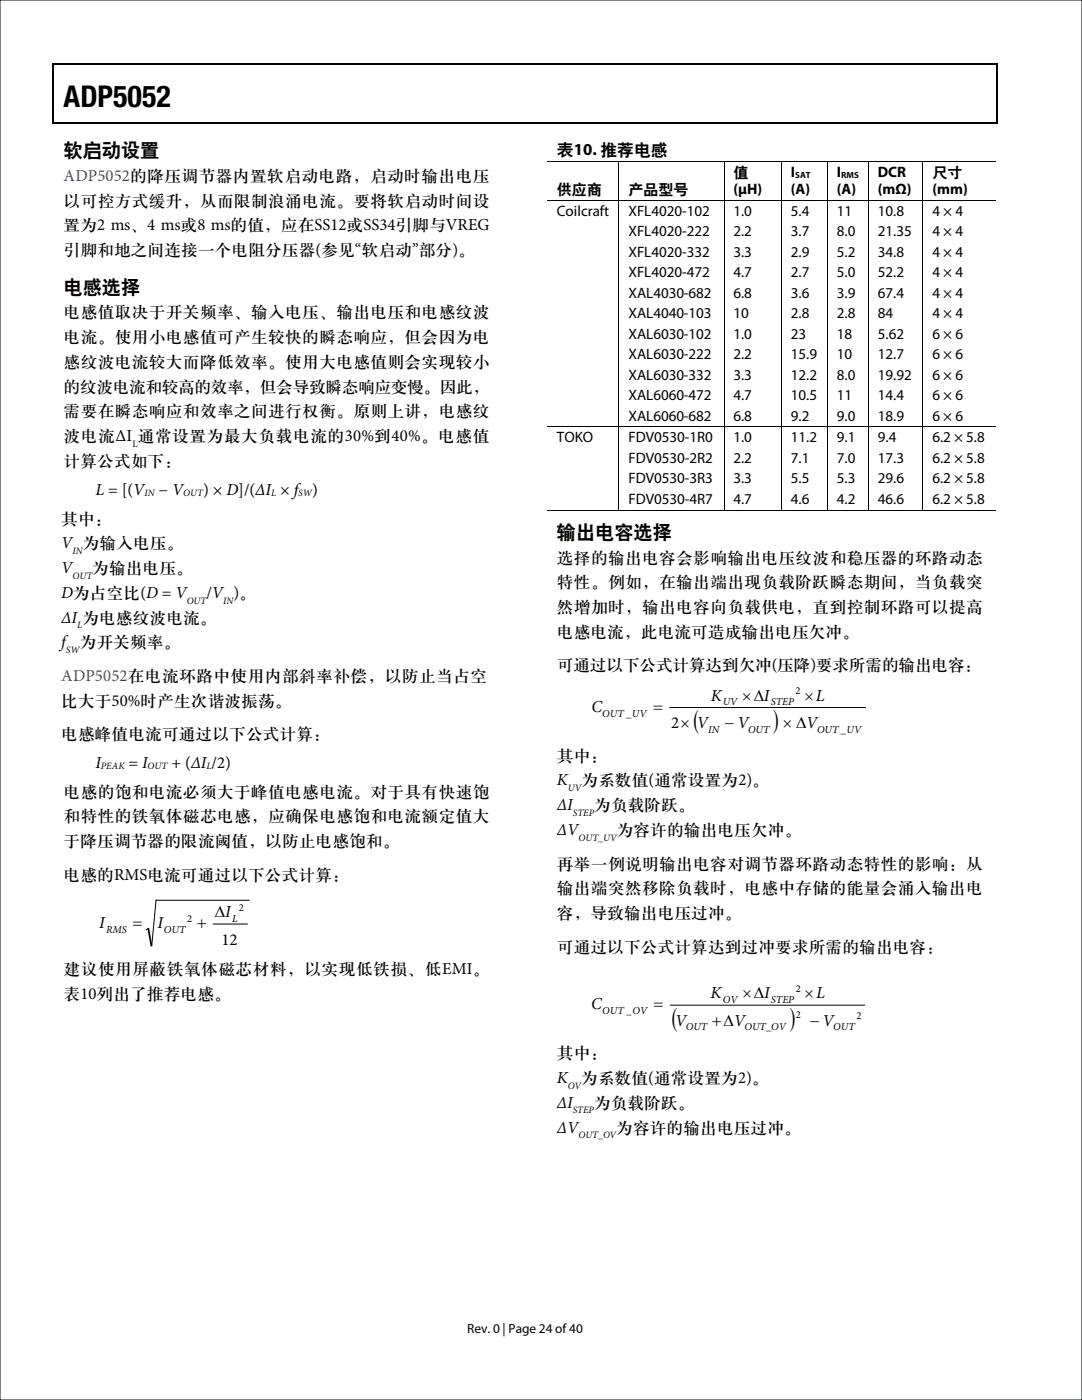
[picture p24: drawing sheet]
<svg xmlns="http://www.w3.org/2000/svg" width="216mm" height="279mm" viewBox="0 0 216 279" stroke-linecap="round" stroke-linejoin="round" font-family="sans-serif">
<defs><g id="words">
<text font-size="6" x="12.7" y="21.3">ADP5052</text>
<g font-size="5.3">
<text x="138.4" y="145.3">(</text>
<text x="154.3" y="145.3">)</text>
<text x="134.1" y="204.7">(</text>
<text x="157.6" y="204.7">)</text>
</g>
<g font-size="3.9" fill="#070001">
<text x="12.7" y="31.2">软启动设置</text>
<text x="12.7" y="58.4">电感选择</text>
<text x="111.1" y="107.3">输出电容选择</text>
</g>
<g font-size="3.4" fill="#00f">
<text x="12.7" y="36.1">ADP5052的降压调节器内置软启动电路，启动时输出电压</text>
<text x="12.2" y="135.9">ADP5052在电流环路中使用内部斜率补偿，以防止当占空</text>
</g>
<g font-size="3.4" fill="#070001">
<text x="12.7" y="41.1">以可控方式缓升，从而限制浪涌电流。要将软启动时间设</text>
<text x="12.7" y="46">置为2 ms、4 ms或8 ms的值，应在SS12或SS34引脚与VREG</text>
<text x="12.7" y="50.9">引脚和地之间连接一个电阻分压器(参见“软启动”部分)。</text>
<text x="12.7" y="63.4">电感值取决于开关频率、输入电压、输出电压和电感纹波</text>
<text x="12.7" y="68.3">电流。使用小电感值可产生较快的瞬态响应，但会因为电</text>
<text x="12.7" y="73.2">感纹波电流较大而降低效率。使用大电感值则会实现较小</text>
<text x="12.7" y="78.2">的纹波电流和较高的效率，但会导致瞬态响应变慢。因此，</text>
<text x="12.7" y="83.1">需要在瞬态响应和效率之间进行权衡。原则上讲，电感纹</text>
<text x="12.7" y="88.1">波电流ΔI 通常设置为最大负载电流的30%到40%。电感值</text>
<text x="12.7" y="93">计算公式如下：</text>
<text x="12.2" y="104.5">其中：</text>
<text x="12.2" y="109.5">V 为输入电压。</text>
<text x="111.1" y="112.3">选择的输出电容会影响输出电压纹波和稳压器的环路动态</text>
<text x="12.2" y="119.3">D为占空比(D = V</text>
<text x="12.2" y="114.4">V</text>
<text x="18.4" y="114.4">为输出电压。</text>
<text x="41.2" y="119.3">/V )。</text>
<text x="111.1" y="117.2">特性。例如，在输出端出现负载阶跃瞬态期间，当负载突</text>
<text x="12.2" y="124.3">ΔI 为电感纹波电流。</text>
<text x="111.1" y="122.2">然增加时，输出电容向负载供电，直到控制环路可以提高</text>
<text x="12.2" y="129.2">f 为开关频率。</text>
<text x="111.1" y="127.1">电感电流，此电流可造成输出电压欠冲。</text>
<text x="111.1" y="133.8">可通过以下公式计算达到欠冲(压降)要求所需的输出电容：</text>
<text x="12.2" y="140.8">比大于50%时产生次谐波振荡。</text>
<text x="12.2" y="147.6">电感峰值电流可通过以下公式计算：</text>
<text x="111.1" y="151.8">其中：</text>
<text x="12.7" y="159">电感的饱和电流必须大于峰值电感电流。对于具有快速饱</text>
<text x="111.1" y="156.8">K</text>
<text x="111.1" y="161.7">ΔI</text>
<text x="116" y="156.8">为系数值(通常设置为2)。</text>
<text x="118.6" y="161.7">为负载阶跃。</text>
<text x="12.7" y="163.9">和特性的铁氧体磁芯电感，应确保电感饱和电流额定值大</text>
<text x="111.1" y="166.6">ΔV</text>
<text x="123.1" y="166.6">为容许的输出电压欠冲。</text>
<text x="12.7" y="168.8">于降压调节器的限流阈值，以防止电感饱和。</text>
<text x="111.1" y="173.3">再举一例说明输出电容对调节器环路动态特性的影响：从</text>
<text x="12.7" y="175.6">电感的RMS电流可通过以下公式计算：</text>
<text x="111.1" y="178.3">输出端突然移除负载时，电感中存储的能量会涌入输出电</text>
<text x="111.1" y="183.2">容，导致输出电压过冲。</text>
<text x="111.1" y="189.9">可通过以下公式计算达到过冲要求所需的输出电容：</text>
<text x="12.7" y="194.3">建议使用屏蔽铁氧体磁芯材料，以实现低铁损、低EMI。</text>
<text x="12.7" y="199.3">表10列出了推荐电感。</text>
<text x="111.1" y="211.2">其中：</text>
<text x="111.1" y="216.1">K</text>
<text x="111.1" y="221.1">ΔI</text>
<text x="115.9" y="216.1">为系数值(通常设置为2)。</text>
<text x="118.5" y="221.1">为负载阶跃。</text>
<text x="111.1" y="226">ΔV</text>
<text x="123" y="226">为容许的输出电压过冲。</text>
</g>
<g font-size="3.3">
<text x="111.1" y="30.9">表10. 推荐电感</text>
<text x="19.1" y="98.8">L = [(V</text>
<text x="31.6" y="98.8">− V</text>
<text x="40.6" y="98.8">) × D]/(ΔI × f )</text>
<text x="118" y="142.1">C</text>
<text x="130.4" y="142.1">=</text>
<text x="141.9" y="139.8">K</text>
<text x="148.1" y="139.8">×∆I</text>
<text x="160.5" y="139.8">×L</text>
<text x="133.9" y="145.3">2× V</text>
<text x="144.6" y="145.3">− V</text>
<text x="156.2" y="145.3">× ∆V</text>
<text x="19.1" y="153.3">I</text>
<text x="25.7" y="153.3">= I</text>
<text x="34.2" y="153.3">+ (ΔI /2)</text>
<text x="19.8" y="185.3">I</text>
<text x="26.5" y="185.3">=</text>
<text x="31.4" y="185.3">I</text>
<text x="39.3" y="185.3">+</text>
<text x="42.9" y="183.1">∆I</text>
<text x="44.2" y="188.5">12</text>
<text x="118" y="201.4">C</text>
<text x="130.5" y="201.4">=</text>
<text x="141.8" y="199.2">K</text>
<text x="148.1" y="199.2">×∆I</text>
<text x="160.5" y="199.2">×L</text>
<text x="134.7" y="204.7">V</text>
<text x="142.1" y="204.7">+∆V</text>
<text x="161.7" y="204.7">− V</text>
</g>
<g font-size="3">
<text x="146.3" y="35.3">值</text>
<text x="157.8" y="35.3">I</text>
<text x="167" y="35.3">I</text>
<text x="175.2" y="35.3">DCR</text>
<text x="186.1" y="35.3">尺寸</text>
<text x="111.1" y="38.7">供应商</text>
<text x="125.4" y="38.7">产品型号</text>
<text x="146.3" y="38.8">(µH)</text>
<text x="157.8" y="38.8">(A)</text>
<text x="167" y="38.8">(A)</text>
<text x="175.2" y="38.8">(mΩ)</text>
<text x="186.1" y="38.8">(mm)</text>
<text x="111.1" y="43">Coilcraft</text>
<text x="125.4" y="47.1">XFL4020-222</text>
<text x="125.4" y="43">XFL4020-102</text>
<text x="146.3" y="47.1">2.2</text>
<text x="146.3" y="43">1.0</text>
<text x="157.8" y="47.1">3.7</text>
<text x="157.8" y="43">5.4</text>
<text x="167" y="47.1">8.0</text>
<text x="167" y="43">11</text>
<text x="175.2" y="47.1">21.35</text>
<text x="175.2" y="43">10.8</text>
<text x="186.1" y="43">4 × 4</text>
<text x="186.1" y="47.1">4 × 4</text>
<text x="125.4" y="51.2">XFL4020-332</text>
<text x="146.3" y="51.2">3.3</text>
<text x="157.8" y="51.2">2.9</text>
<text x="167" y="51.2">5.2</text>
<text x="175.2" y="51.2">34.8</text>
<text x="186" y="51.2">4 × 4</text>
<text x="125.4" y="55.3">XFL4020-472</text>
<text x="125.4" y="59.4">XAL4030-682</text>
<text x="146.3" y="55.3">4.7</text>
<text x="146.3" y="59.4">6.8</text>
<text x="157.8" y="55.3">2.7</text>
<text x="157.8" y="59.4">3.6</text>
<text x="167" y="55.3">5.0</text>
<text x="167" y="59.4">3.9</text>
<text x="175.2" y="55.3">52.2</text>
<text x="175.2" y="59.4">67.4</text>
<text x="186" y="55.3">4 × 4</text>
<text x="186.1" y="59.4">4 × 4</text>
<text x="125.4" y="63.5">XAL4040-103</text>
<text x="146.3" y="63.5">10</text>
<text x="157.8" y="63.5">2.8</text>
<text x="167" y="63.5">2.8</text>
<text x="175.2" y="63.5">84</text>
<text x="186.1" y="63.5">4 × 4</text>
<text x="125.4" y="71.7">XAL6030-222</text>
<text x="125.4" y="67.6">XAL6030-102</text>
<text x="146.3" y="71.7">2.2</text>
<text x="146.3" y="67.6">1.0</text>
<text x="157.8" y="71.7">15.9</text>
<text x="157.8" y="67.6">23</text>
<text x="167" y="71.7">10</text>
<text x="167" y="67.6">18</text>
<text x="175.2" y="71.7">12.7</text>
<text x="175.2" y="67.6">5.62</text>
<text x="186.1" y="71.7">6 × 6</text>
<text x="186.1" y="67.6">6 × 6</text>
<text x="125.4" y="75.8">XAL6030-332</text>
<text x="146.3" y="75.8">3.3</text>
<text x="157.8" y="75.8">12.2</text>
<text x="167" y="75.8">8.0</text>
<text x="175.2" y="75.8">19.92</text>
<text x="186.1" y="75.8">6 × 6</text>
<text x="125.4" y="79.9">XAL6060-472</text>
<text x="125.4" y="84">XAL6060-682</text>
<text x="146.3" y="79.9">4.7</text>
<text x="146.3" y="84">6.8</text>
<text x="157.8" y="79.9">10.5</text>
<text x="157.8" y="84">9.2</text>
<text x="167" y="79.9">11</text>
<text x="167" y="84">9.0</text>
<text x="175.2" y="79.9">14.4</text>
<text x="175.2" y="84">18.9</text>
<text x="186.1" y="79.9">6 × 6</text>
<text x="186.1" y="84">6 × 6</text>
<text x="111.1" y="88.3">TOKO</text>
<text x="125.4" y="88.3">FDV0530-1R0</text>
<text x="146.3" y="88.3">1.0</text>
<text x="157.8" y="88.3">11.2</text>
<text x="167" y="88.3">9.1</text>
<text x="175.2" y="88.3">9.4</text>
<text x="186.1" y="88.3">6.2 × 5.8</text>
<text x="125.4" y="92.4">FDV0530-2R2</text>
<text x="146.3" y="92.4">2.2</text>
<text x="157.8" y="92.4">7.1</text>
<text x="167" y="92.4">7.0</text>
<text x="175.2" y="92.4">17.3</text>
<text x="186" y="92.4">6.2 × 5.8</text>
<text x="125.4" y="96.5">FDV0530-3R3</text>
<text x="125.4" y="100.6">FDV0530-4R7</text>
<text x="146.3" y="100.6">4.7</text>
<text x="146.3" y="96.5">3.3</text>
<text x="157.8" y="100.6">4.6</text>
<text x="157.8" y="96.5">5.5</text>
<text x="167" y="100.6">4.2</text>
<text x="167" y="96.5">5.3</text>
<text x="175.2" y="100.6">46.6</text>
<text x="175.2" y="96.5">29.6</text>
<text x="186" y="100.6">6.2 × 5.8</text>
<text x="186.1" y="96.5">6.2 × 5.8</text>
</g>
<text font-size="2.7" x="93.2" y="266">Rev. 0 | Page 24 of 40</text>
<g font-size="2.1">
<text x="120.2" y="143">OUT_UV</text>
<text x="144.2" y="140.7">UV</text>
<text x="153.8" y="140.7">STEP</text>
<text x="158.8" y="138.5">2</text>
<text x="141.3" y="146.2">IN</text>
<text x="149.3" y="146.3">OUT</text>
<text x="163" y="146.3">OUT_UV</text>
<text x="37.4" y="184">2</text>
<text x="46.3" y="184">L</text>
<text x="47.7" y="181.8">2</text>
<text x="21.2" y="186.2">RMS</text>
<text x="32.7" y="186.2">OUT</text>
<text x="158.8" y="197.9">2</text>
<text x="120.2" y="202.4">OUT_OV</text>
<text x="144.2" y="200.1">OV</text>
<text x="153.8" y="200.1">STEP</text>
<text x="158.8" y="203.2">2</text>
<text x="170.9" y="203.4">2</text>
<text x="136.9" y="205.7">OUT</text>
<text x="148.6" y="205.7">OUT_OV</text>
<text x="166.3" y="205.7">OUT</text>
</g>
<g font-size="2" fill="#070001">
<text x="26.4" y="89.2">L</text>
<text x="14.5" y="110.6">IN</text>
<text x="14.5" y="115.5">OUT</text>
<text x="15.4" y="125.4">L</text>
<text x="37.3" y="120.4">OUT</text>
<text x="44.6" y="120.4">IN</text>
<text x="13.1" y="130.3">SW</text>
<text x="113.3" y="157.9">UV</text>
<text x="114.3" y="162.8">STEP</text>
<text x="115.4" y="167.7">OUT_UV</text>
<text x="113.3" y="217.3">OV</text>
<text x="114.3" y="222.2">STEP</text>
<text x="115.4" y="227.1">OUT_OV</text>
</g>
<g font-size="1.9">
<text x="28.8" y="99">IN</text>
<text x="36.6" y="99">OUT</text>
<text x="54.1" y="99">L</text>
<text x="59.5" y="99">SW</text>
<text x="20.2" y="153.5">PEAK</text>
<text x="29.5" y="153.5">OUT</text>
<text x="41.2" y="153.5">L</text>
</g>
<g font-size="1.8">
<text x="158.7" y="35.5">SAT</text>
<text x="167.9" y="35.5">RMS</text>
</g>
</g></defs>
<g fill="#000">
<path d="M10.5 12.7h.3v1h-.3zM10.5 12.7h.3v.3h-.3zM133.3 12.7h.3v.3h-.3zM198.8 12.7h.2v1h-.2zM198.8 12.7h.2v.3h-.2zM10.5 24.4h.3v.2h-.3zM123.4 32.1h.2v.2h-.2zM133.1 24.4h.2v.2h-.2zM144.4 32.1h.2v.2h-.2zM155.8 32.1h.2v.2h-.2zM165 32.1h.2v.2h-.2zM173.2 32.1h.2v.2h-.2z"/>
<path d="M184.1 32.1h.1v.2h-.1zM198.8 24.4h.2v.2h-.2zM123.4 39.9h.2v.1h-.2zM144.4 39.9h.2v.1h-.2zM155.8 39.9h.2v.1h-.2zM165 39.9h.2v.1h-.2zM173.2 39.9h.2v.1h-.2zM184.1 39.9h.1v.1h-.1zM123.4 85.1h.2v.2h-.2zM144.4 85.1h.2v.2h-.2zM155.8 85.1h.2v.2h-.2zM165 85.1h.2v.2h-.2z"/>
<path d="M173.2 85.1h.2v.2h-.2zM184.1 85.1h.1v.2h-.1zM123.4 101.7h.2v.2h-.2zM144.4 101.7h.2v.2h-.2zM155.8 101.7h.2v.2h-.2zM165 101.7h.2v.2h-.2zM173.2 101.7h.2v.2h-.2zM184.1 101.7h.1v.2h-.1z"/>
</g>
<path d="M10.7 13.7v10.7M10.8 12.8h122.5M133.6 12.8h65.2M198.9 13.7v10.7M10.8 24.5h188" fill="none" stroke="#000" stroke-width=".25"/>
<g fill="none" stroke="#000" stroke-width=".2">
<path d="M109.2 32.2h14.2M109.2 40h14.2M123.5 32.3v7.6M123.6 32.2h20.8M123.6 40h20.8M144.5 32.3v7.6M144.6 32.2h11.2M144.6 40h11.2M155.9 32.3v7.6M156 32.2h9M156 40h9M165.1 32.3v7.6"/>
<path d="M165.2 32.2h8M165.2 40h8M173.3 32.3v7.6M173.4 32.2h10.7M173.4 40h10.7M184.2 32.3v7.6M184.2 32.2h14.6M184.2 40h14.6M123.5 40v45.1M144.5 40v45.1M155.9 40v45.1M165.1 40v45.1"/>
<path d="M173.3 40v45.1M184.2 40v45.1M109.2 85.2h14.2M123.5 85.3v16.4M123.6 85.2h20.8M144.5 85.3v16.4M144.6 85.2h11.2M155.9 85.3v16.4M156 85.2h9M165.1 85.3v16.4M165.2 85.2h8M173.3 85.3v16.4"/>
<path d="M173.4 85.2h10.7M184.2 85.3v16.4M184.2 85.2h14.6M109.2 101.8h14.2M123.6 101.8h20.8M144.6 101.8h11.2M156 101.8h9M165.2 101.8h8M173.4 101.8h10.7M184.2 101.8h14.6M133.7 141.2h39M49.7 179.7h-18.6l-.8 9"/>
<path d="M29.6 185.3l-.4 .2M42.5 184.4h6.8M133.8 200.6h38.7"/>
</g>
<path d="M29.6 185.4l.6 3.3" fill="none" stroke="#000" stroke-width=".35"/>
<path d="M0 0h215.9v279.4h-215.9z" fill="none" stroke="#080102" stroke-width=".2"/>
<use href="#words"/>
</svg>
